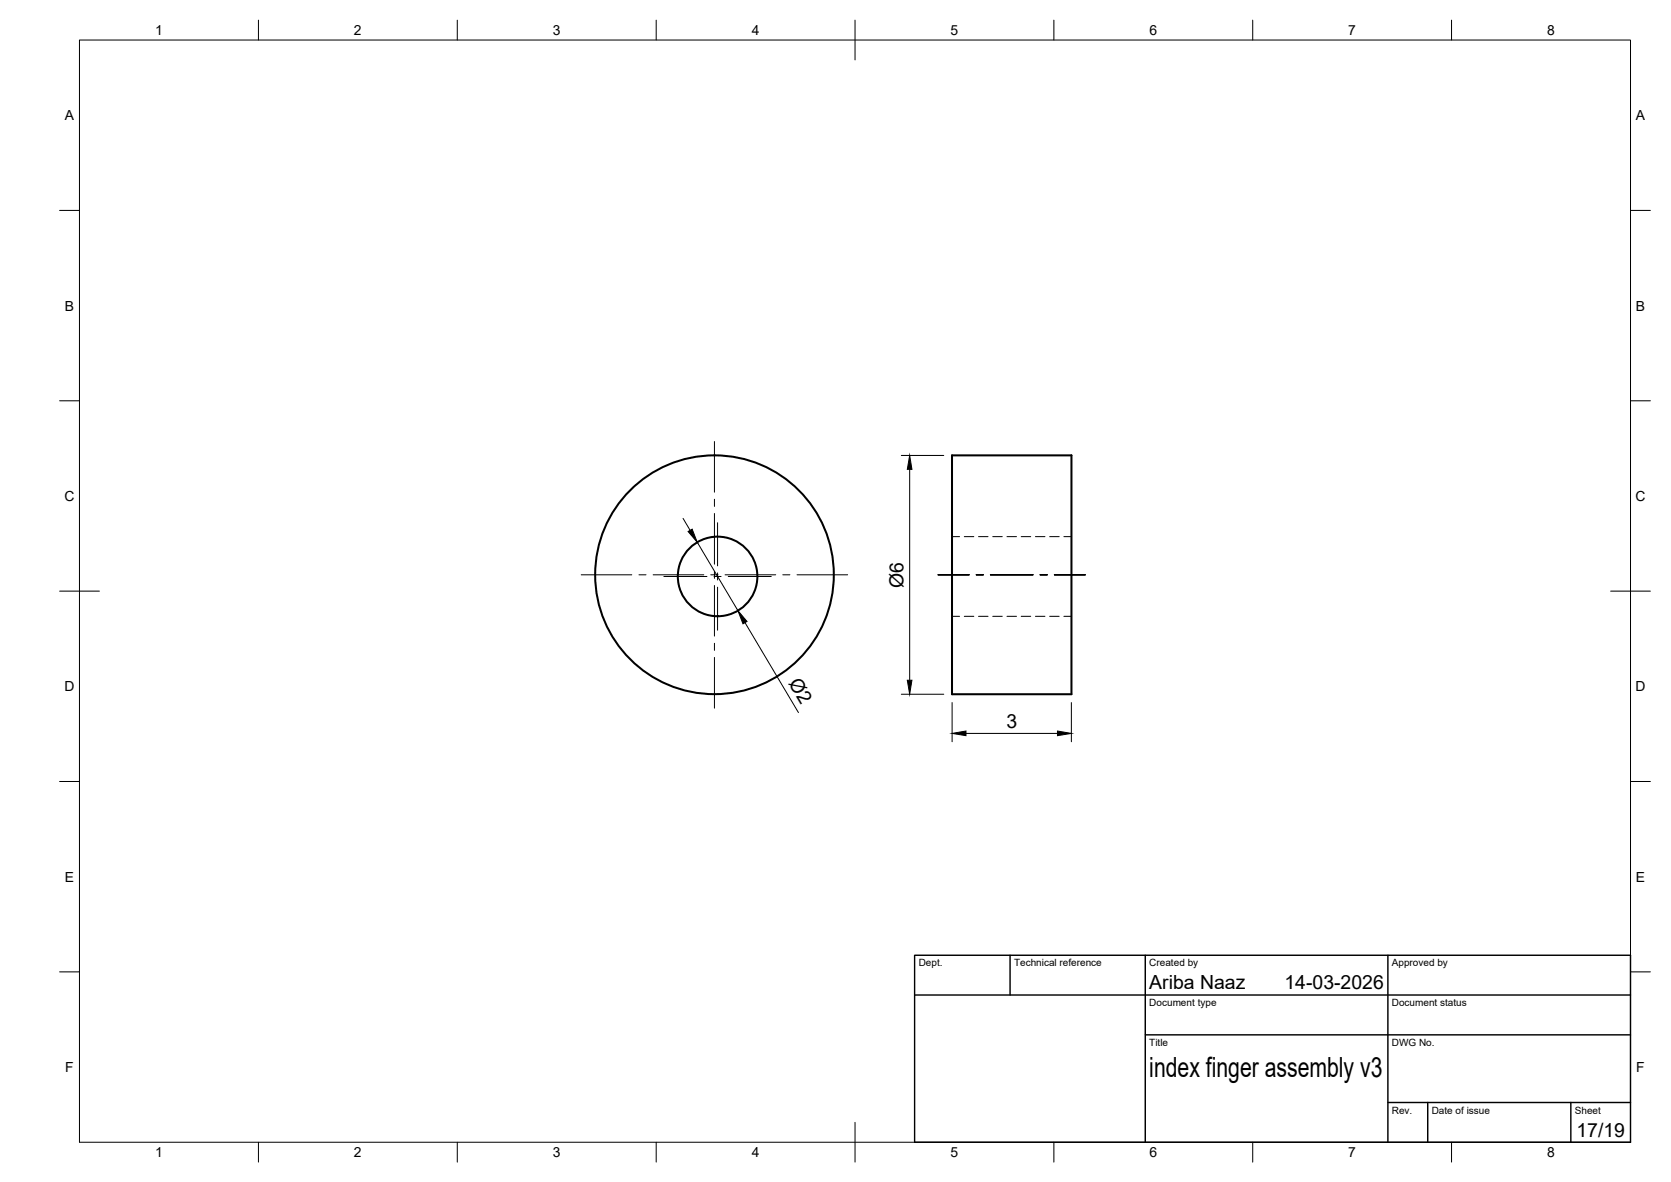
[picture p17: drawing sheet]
<svg xmlns="http://www.w3.org/2000/svg" width="420mm" height="297mm" viewBox="0 0 420 297" stroke-linecap="round" stroke-linejoin="round" font-family="sans-serif">
<defs><g id="words">
<text font-size="7" x="289" y="270.6">index finger assembly v3</text>
<g font-size="4.9">
<text x="227.2" y="147.7" transform="rotate(-90 227.2 147.7)">Ø6</text>
<text x="198.2" y="171.7" transform="rotate(59 198.2 171.7)">Ø2</text>
<text x="253" y="182.8">3</text>
<text x="289" y="248.5">Ariba Naaz</text>
<text x="323" y="248.5">14-03-2026</text>
<text x="396.4" y="285.7">17/19</text>
</g>
<g font-size="3.5">
<text x="39" y="8.8">1</text>
<text x="89" y="8.8">2</text>
<text x="139" y="8.8">3</text>
<text x="189" y="8.8">4</text>
<text x="239" y="8.8">5</text>
<text x="289" y="8.8">6</text>
<text x="339" y="8.8">7</text>
<text x="389" y="8.8">8</text>
<text x="16.3" y="30.2">A</text>
<text x="411.3" y="30.2">A</text>
<text x="16.3" y="78">B</text>
<text x="411.3" y="78">B</text>
<text x="16.2" y="125.9">C</text>
<text x="411.2" y="125.9">C</text>
<text x="16.2" y="173.7">D</text>
<text x="411.2" y="173.7">D</text>
<text x="16.3" y="221.6">E</text>
<text x="411.3" y="221.6">E</text>
<text x="16.4" y="269.4">F</text>
<text x="411.4" y="269.4">F</text>
<text x="39" y="290.8">1</text>
<text x="89" y="290.8">2</text>
<text x="139" y="290.8">3</text>
<text x="189" y="290.8">4</text>
<text x="239" y="290.8">5</text>
<text x="289" y="290.8">6</text>
<text x="339" y="290.8">7</text>
<text x="389" y="290.8">8</text>
</g>
<g font-size="2.5">
<text x="231" y="242.9">Dept.</text>
<text x="255" y="242.9">Technical reference</text>
<text x="289" y="242.9">Created by</text>
<text x="350" y="242.9">Approved by</text>
<text x="289" y="252.8">Document type</text>
<text x="350" y="252.8">Document status</text>
<text x="289" y="262.9">Title</text>
<text x="350" y="262.9">DWG No.</text>
<text x="350" y="279.9">Rev.</text>
<text x="360" y="279.9">Date of issue</text>
<text x="396" y="279.9">Sheet</text>
</g>
</g></defs>
<!-- layer: Visible -->
<g fill="none" stroke="#000" stroke-width=".51">
<path d="M239.4 114.4h30v60.1h-30z"/>
<circle cx="179.7" cy="144.4" r="30"/>
<circle cx="180.4" cy="144.9" r="10"/>
</g>
<!-- layer: Hidden -->
<g fill="none" stroke="#000" stroke-width=".25">
<path d="M239.4 134.9h1.9M242.5 134.9h2.4M246 134.9h2.4M249.6 134.9h2.4M253.2 134.9h2.4M256.8 134.9h2.4M260.3 134.9h2.4M263.9 134.9h2.4M267.5 134.9h1.9M239.4 154.9h1.9M242.5 154.9h2.4M246 154.9h2.4"/>
<path d="M249.6 154.9h2.4M253.2 154.9h2.4M256.8 154.9h2.4M260.3 154.9h2.4M263.9 154.9h2.4M267.5 154.9h1.9"/>
</g>
<!-- layer: BORDER -->
<g fill="none" stroke="#000" stroke-width=".25">
<path d="M20 10.1h390v276.9h-390zM65 5.1v5M115 5.1v5M165 5.1v5M215 5.1v10M265 5.1v5M315 5.1v5M365 5.1v5M15 52.9h5M410 52.9h5M15 100.7h5M410 100.7h5"/>
<path d="M15 148.6h10M405 148.6h10M15 196.4h5M410 196.4h5M15 244.2h5M410 244.2h5M65 287v5M115 287v5M165 287v5M215 282.1v9.9M265 287v5M315 287v5"/>
<path d="M365 287v5"/>
</g>
<!-- layer: TITLEBLOCK -->
<path d="M230 240.1h180v46.9h-180zM230 250h180M254 240.1v9.9M288 240.1v46.9M349 240.1v46.9M288 260.1h122M349 277.1h61M359 277.1v9.9M395 277.1v9.9" fill="none" stroke="#000" stroke-width=".36"/>
<!-- layer: Smart Centers -->
<g fill="none" stroke="#000" stroke-width=".25">
<path d="M179.6 111v12.7M179.6 125.5v1.8M179.6 129v12.8M180.4 131.4v10.8M146.1 144.4h12.8M160.7 144.4h1.7M164.2 144.4h12.8M166.9 144.9h10.9M178.7 144.4h1.8M179.5 144.9h1.8M179.6 143.6v1.7M179.6 147.1v12.8"/>
<path d="M180.4 144v1.8M180.4 147.6v10.8M182.3 144.4h12.8M183.1 144.9h10.8M196.8 144.4h1.8M200.4 144.4h12.7M235.9 144.4h7.8M245.5 144.4h1.7M249 144.4h10.7M261.5 144.4h1.8M265.1 144.4h7.8M179.6 161.7v1.7"/>
<path d="M179.6 165.2v12.8"/>
</g>
<!-- layer: FD_Dimensions -->
<path d="M226.6 114.5h10.7M228.7 117.9v53M171.7 130.3l1.8 3M175.3 136.3l10.2 17.2M187.3 156.5l13.5 22.6M226.6 174.5h10.7M239.4 176.6v9.8M269.4 176.6v9.8M242.9 184.3h23" fill="none" stroke="#000" stroke-width=".25"/>
<path d="M228.7 114.5l.6 3.4h-1.2zM173 133.6l1-.6 1.3 3.3zM185.5 153.5l2.3 2.7-1 .6zM228.1 170.9h1.2l-.6 3.6zM239.4 184.3l3.5-.6v1.2zM265.9 183.7l3.5 .6-3.5 .6z" fill="#000" stroke="#000" stroke-width=".25"/>
<use href="#words"/>
</svg>
